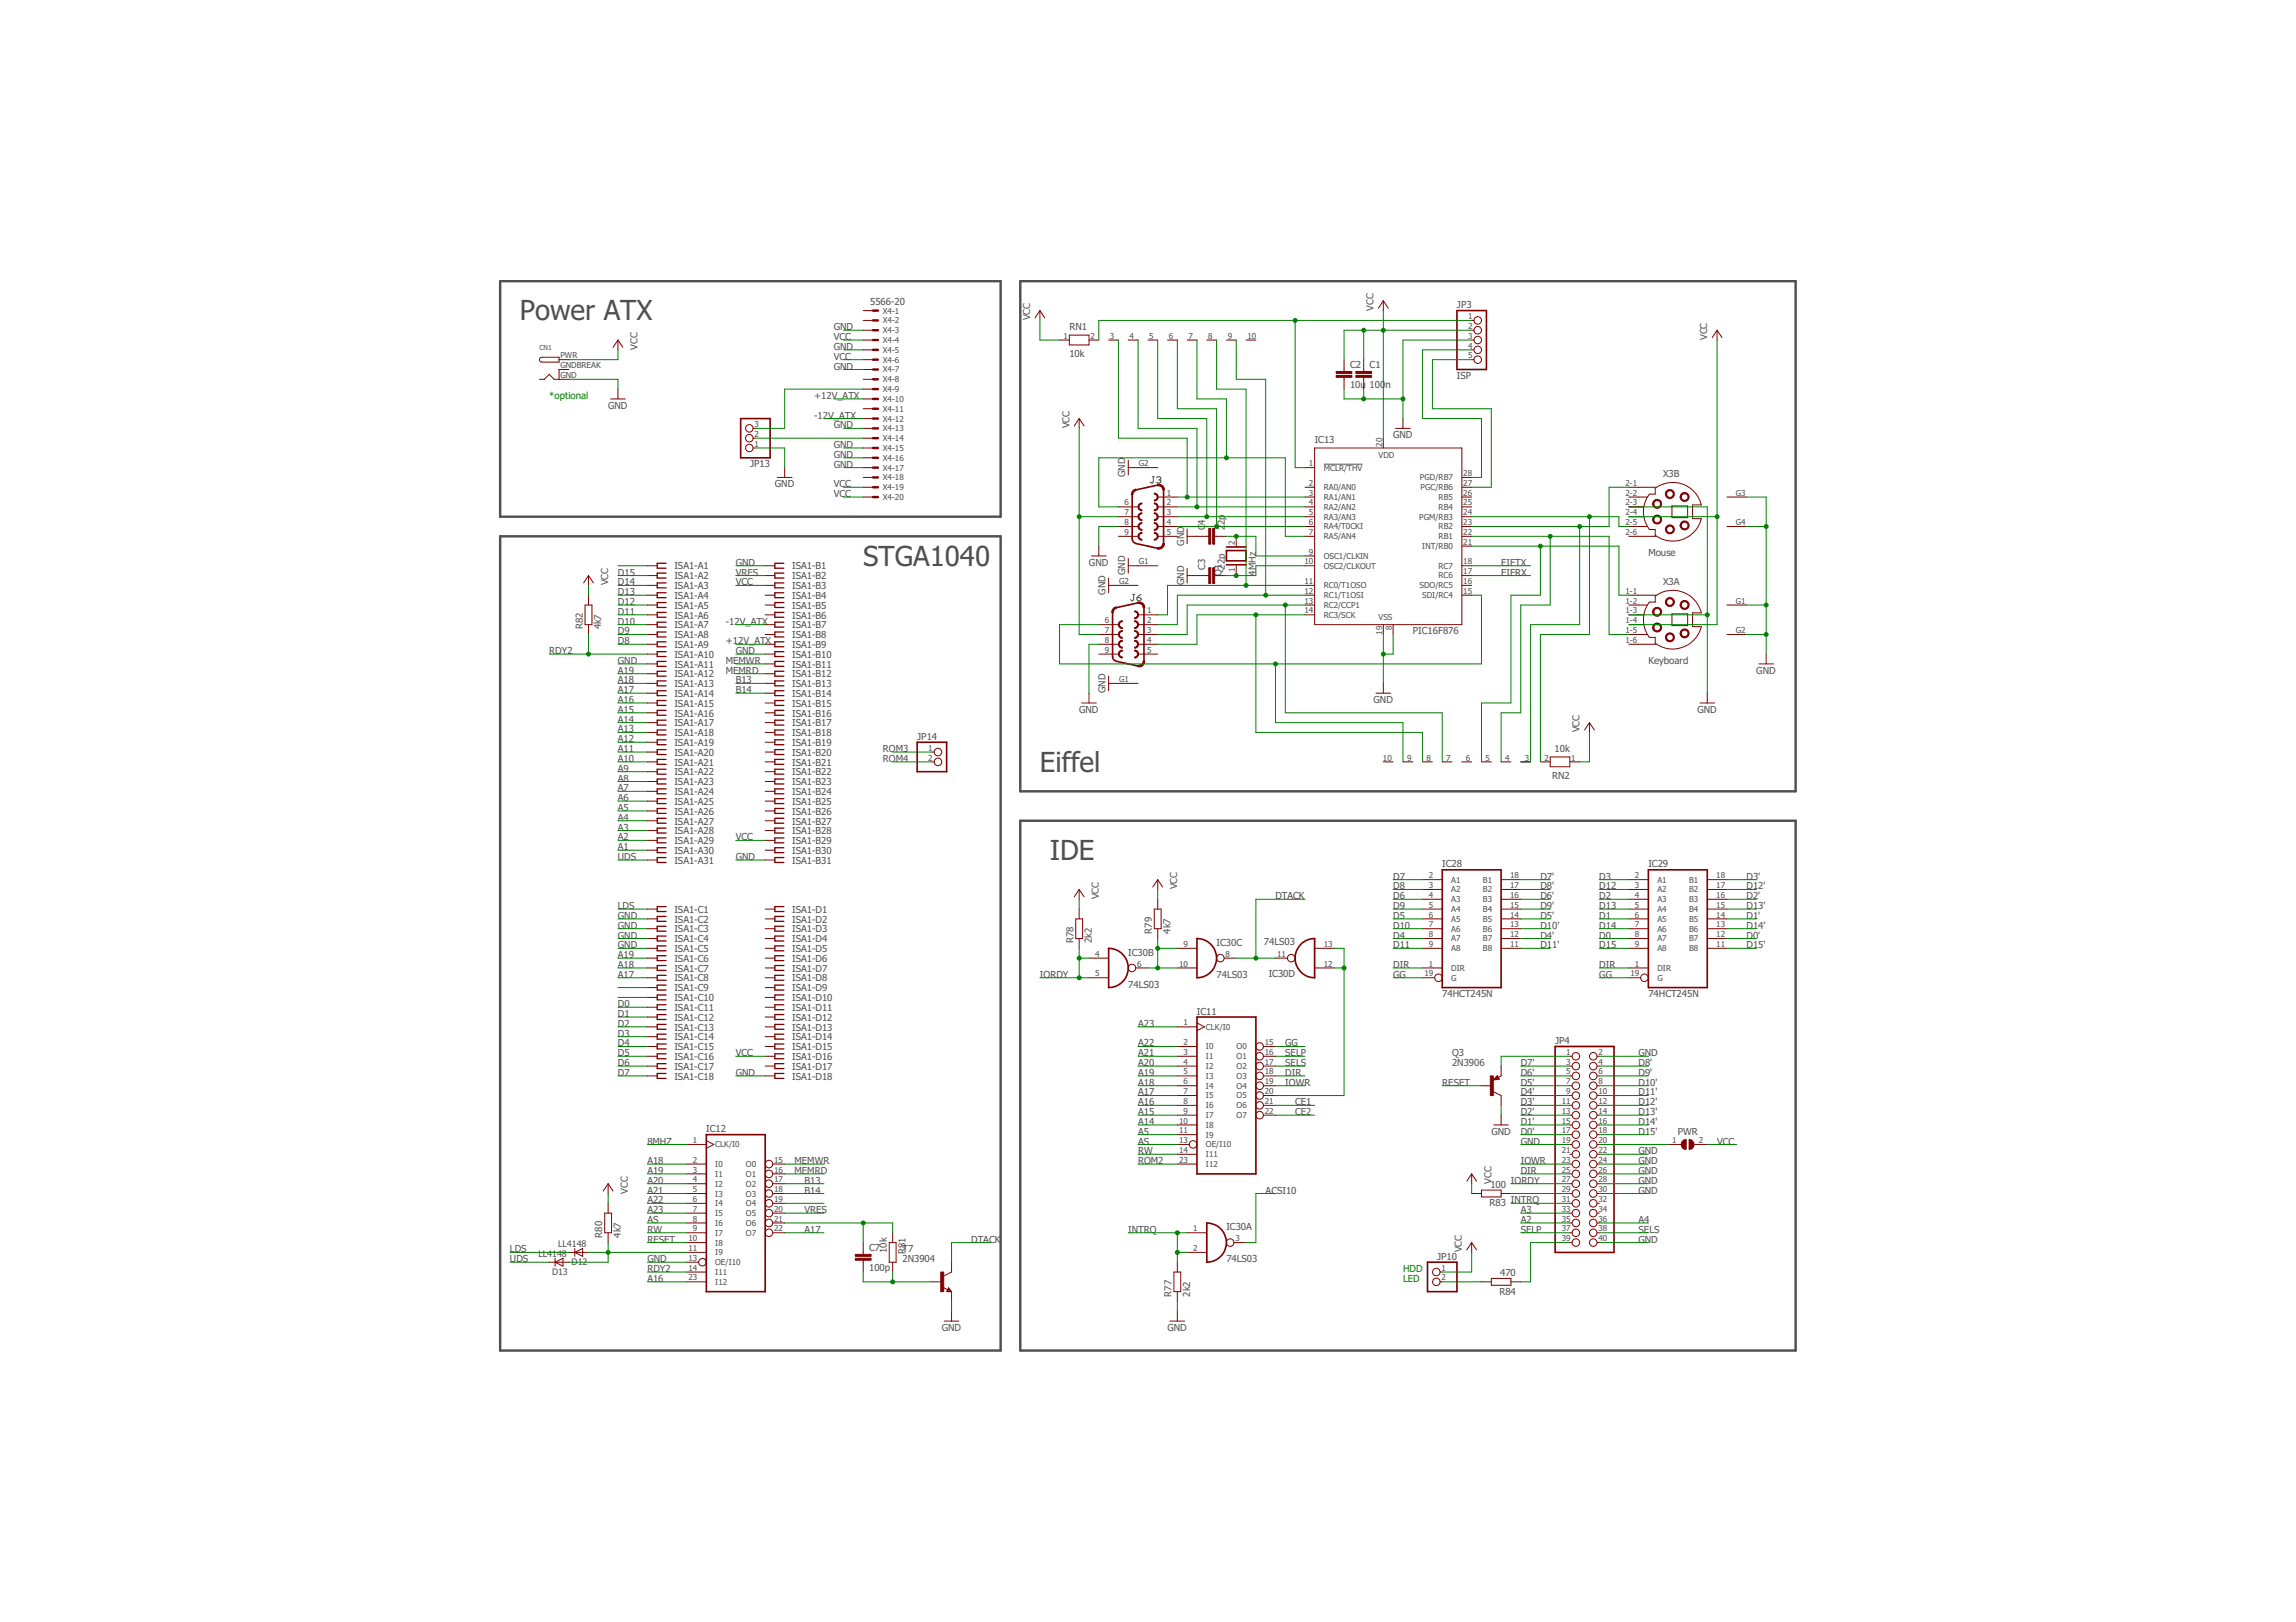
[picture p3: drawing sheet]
<svg xmlns="http://www.w3.org/2000/svg" width="297mm" height="210mm" viewBox="0 0 297 210" stroke-linecap="round" stroke-linejoin="round" font-family="sans-serif">
<defs><g id="words">
<g font-size="3.6" fill="#505050">
<text x="67.2" y="41.5">Power ATX</text>
<text x="111.7" y="73.2">STGA1040</text>
<text x="134.5" y="99.9">Eiffel</text>
<text x="135.8" y="111.3">IDE</text>
</g>
<g font-size="1.2" fill="#505050">
<text x="112.6" y="39.5">5566-20</text>
<text x="133.3" y="41.5" transform="rotate(-90 133.3 41.5)">VCC</text>
<text x="177.7" y="40.2" transform="rotate(-90 177.7 40.2)">VCC</text>
<text x="188.5" y="39.9">JP3</text>
<text x="82.5" y="45.3" transform="rotate(-90 82.5 45.3)">VCC</text>
<text x="107.9" y="42.7">GND</text>
<text x="107.9" y="45.3">GND</text>
<text x="107.9" y="47.8">GND</text>
<text x="107.9" y="44">VCC</text>
<text x="107.9" y="46.6">VCC</text>
<text x="138.3" y="46.2">10k</text>
<text x="138.3" y="42.7">RN1</text>
<text x="174.7" y="47.6">C2</text>
<text x="177.2" y="47.6">C1</text>
<text x="220.9" y="44" transform="rotate(-90 220.9 44)">VCC</text>
<text x="78.7" y="52.9">GND</text>
<text x="105.3" y="51.6">+12V_ATX</text>
<text x="174.7" y="50.2">10u 100</text>
<text x="179.2" y="50.2">n</text>
<text x="188.5" y="49.1">ISP</text>
<text x="105.3" y="54.2">-12V_ATX</text>
<text x="107.9" y="55.4">GND</text>
<text x="107.9" y="58">GND</text>
<text x="107.9" y="59.2">GND</text>
<text x="138.3" y="55.4" transform="rotate(-90 138.3 55.4)">VCC</text>
<text x="170.1" y="57.3">IC13</text>
<text x="180.2" y="56.7">GND</text>
<text x="97" y="60.5">JP13</text>
<text x="100.3" y="63.1">GND</text>
<text x="107.9" y="60.5">GND</text>
<text x="107.9" y="63.1">VCC</text>
<text x="107.9" y="64.3">VCC</text>
<text x="145.6" y="61.7" transform="rotate(-90 145.6 61.7)">GND</text>
<text x="215.2" y="61.8">X3B</text>
<text x="153.2" y="70.6" transform="rotate(-90 153.2 70.6)">GND</text>
<text x="155.9" y="68.6" transform="rotate(-90 155.9 68.6)">C</text>
<text x="155.9" y="67.9" transform="rotate(-90 155.9 67.9)">4</text>
<text x="158.5" y="68.6" transform="rotate(-90 158.5 68.6)">2</text>
<text x="158.5" y="68" transform="rotate(-90 158.5 68)">2p</text>
<text x="213.3" y="71.9">Mouse</text>
<text x="78.7" y="75.7" transform="rotate(-90 78.7 75.7)">VCC</text>
<text x="79.9" y="77">D13</text>
<text x="79.9" y="75.7">D14</text>
<text x="79.9" y="74.5">D15</text>
<text x="87.2" y="75">ISA1-A2</text>
<text x="87.2" y="76.2">ISA1-A3</text>
<text x="87.2" y="77.5">ISA1-A4</text>
<text x="87.2" y="73.7">ISA1-A1</text>
<text x="95.2" y="73.2">GND</text>
<text x="95.2" y="75.7">VCC</text>
<text x="95.2" y="74.5">VRES</text>
<text x="102.5" y="75">ISA1-B2</text>
<text x="102.5" y="76.2">ISA1-B3</text>
<text x="102.5" y="77.5">ISA1-B4</text>
<text x="102.5" y="73.7">ISA1-B1</text>
<text x="140.9" y="73.2">GND</text>
<text x="143" y="77" transform="rotate(-90 143 77)">GND</text>
<text x="145.6" y="74.4" transform="rotate(-90 145.6 74.4)">GND</text>
<text x="153.2" y="75.7" transform="rotate(-90 153.2 75.7)">GND</text>
<text x="155.9" y="73.7" transform="rotate(-90 155.9 73.7)">C3</text>
<text x="158" y="74.5" transform="rotate(-90 158 74.5)">Q1</text>
<text x="158.5" y="73.7" transform="rotate(-90 158.5 73.7)">22p</text>
<text x="162.5" y="74.5" transform="rotate(-90 162.5 74.5)">4MHz</text>
<text x="194.2" y="73.2">EIFTX</text>
<text x="194.2" y="74.5">EIFRX</text>
<text x="215.2" y="75.7">X3A</text>
<text x="75.4" y="81.5" transform="rotate(-90 75.4 81.5)">R82</text>
<text x="77.8" y="81.5" transform="rotate(-90 77.8 81.5)">4k7</text>
<text x="79.9" y="83.4">D8</text>
<text x="79.9" y="82.1">D9</text>
<text x="79.9" y="80.8">D10</text>
<text x="79.9" y="79.6">D11</text>
<text x="79.9" y="78.3">D12</text>
<text x="87.2" y="78.8">ISA1-A5</text>
<text x="87.2" y="80">ISA1-A6</text>
<text x="87.2" y="81.3">ISA1-A7</text>
<text x="87.2" y="82.6">ISA1-A8</text>
<text x="87.2" y="83.8">ISA1-A9</text>
<text x="93.9" y="80.8">-12V_ATX</text>
<text x="93.9" y="83.4">+12V_ATX</text>
<text x="102.5" y="78.8">ISA1-B5</text>
<text x="102.5" y="80">ISA1-B6</text>
<text x="102.5" y="81.3">ISA1-B7</text>
<text x="102.5" y="82.6">ISA1-B8</text>
<text x="102.5" y="83.8">ISA1-B9</text>
<text x="182.8" y="82.1">PIC16F876</text>
<text x="71.1" y="84.6">RDY2</text>
<text x="79.9" y="85.9">GND</text>
<text x="79.9" y="87.2">A19</text>
<text x="79.9" y="88.4">A18</text>
<text x="79.9" y="89.7">A17</text>
<text x="87.2" y="85.1">ISA1-A10</text>
<text x="87.2" y="86.4">ISA1-A11</text>
<text x="87.2" y="87.7">ISA1-A12</text>
<text x="87.2" y="88.9">ISA1-A13</text>
<text x="93.9" y="85.9">MEMWR</text>
<text x="93.9" y="87.2">MEMRD</text>
<text x="95.2" y="84.6">GND</text>
<text x="95.2" y="89.7">B14</text>
<text x="95.2" y="88.4">B13</text>
<text x="102.5" y="85.1">ISA1-B10</text>
<text x="102.5" y="86.4">ISA1-B11</text>
<text x="102.5" y="87.7">ISA1-B12</text>
<text x="102.5" y="88.9">ISA1-B13</text>
<text x="143" y="89.7" transform="rotate(-90 143 89.7)">GND</text>
<text x="213.3" y="85.9">Keyboard</text>
<text x="227.2" y="87.2">GND</text>
<text x="79.9" y="91">A16</text>
<text x="79.9" y="92.3">A15</text>
<text x="79.9" y="93.5">A14</text>
<text x="79.9" y="94.8">A13</text>
<text x="87.2" y="90.2">ISA1-A14</text>
<text x="87.2" y="91.5">ISA1-A15</text>
<text x="87.2" y="92.7">ISA1-A16</text>
<text x="87.2" y="94">ISA1-A17</text>
<text x="87.2" y="95.3">ISA1-A18</text>
<text x="102.5" y="90.2">ISA1-B14</text>
<text x="102.5" y="91.5">ISA1-B15</text>
<text x="102.5" y="92.7">ISA1-B16</text>
<text x="102.5" y="94">ISA1-B17</text>
<text x="102.5" y="95.3">ISA1-B18</text>
<text x="118.7" y="95.7">JP14</text>
<text x="139.6" y="92.3">GND</text>
<text x="177.7" y="91">GND</text>
<text x="204.4" y="94.8" transform="rotate(-90 204.4 94.8)">VCC</text>
<text x="219.6" y="92.3">GND</text>
<text x="79.9" y="96.1">A12</text>
<text x="79.9" y="97.3">A11</text>
<text x="79.9" y="98.6">A10</text>
<text x="79.9" y="99.9">A9</text>
<text x="79.9" y="101.1">A8</text>
<text x="87.2" y="96.5">ISA1-A19</text>
<text x="87.2" y="97.8">ISA1-A20</text>
<text x="87.2" y="99.1">ISA1-A21</text>
<text x="87.2" y="100.4">ISA1-A22</text>
<text x="87.2" y="101.6">ISA1-A23</text>
<text x="102.5" y="96.5">ISA1-B19</text>
<text x="102.5" y="97.8">ISA1-B20</text>
<text x="102.5" y="99.1">ISA1-B21</text>
<text x="102.5" y="100.4">ISA1-B22</text>
<text x="102.5" y="101.6">ISA1-B23</text>
<text x="114.2" y="97.3">ROM3</text>
<text x="114.2" y="98.6">ROM4</text>
<text x="200.8" y="100.8">RN2</text>
<text x="201.1" y="97.3">10k</text>
<text x="79.9" y="107.5">A3</text>
<text x="79.9" y="106.2">A4</text>
<text x="79.9" y="104.9">A5</text>
<text x="79.9" y="102.4">A7</text>
<text x="79.9" y="103.7">A6</text>
<text x="87.2" y="102.9">ISA1-A24</text>
<text x="87.2" y="104.2">ISA1-A25</text>
<text x="87.2" y="105.4">ISA1-A26</text>
<text x="87.2" y="106.7">ISA1-A27</text>
<text x="87.2" y="108">ISA1-A28</text>
<text x="102.5" y="102.9">ISA1-B24</text>
<text x="102.5" y="104.2">ISA1-B25</text>
<text x="102.5" y="105.4">ISA1-B26</text>
<text x="102.5" y="106.7">ISA1-B27</text>
<text x="102.5" y="108">ISA1-B28</text>
<text x="79.9" y="108.8">A2</text>
<text x="79.9" y="111.3">UDS</text>
<text x="79.9" y="110">A1</text>
<text x="87.2" y="109.2">ISA1-A29</text>
<text x="87.2" y="110.5">ISA1-A30</text>
<text x="87.2" y="111.8">ISA1-A31</text>
<text x="95.2" y="111.3">GND</text>
<text x="95.2" y="108.8">VCC</text>
<text x="102.5" y="109.2">ISA1-B29</text>
<text x="102.5" y="110.5">ISA1-B30</text>
<text x="102.5" y="111.8">ISA1-B31</text>
<text x="180.2" y="113.8">D7</text>
<text x="186.6" y="112.2">IC28</text>
<text x="199.3" y="113.8">D7'</text>
<text x="206.9" y="113.8">D3</text>
<text x="213.3" y="112.2">IC29</text>
<text x="225.9" y="113.8">D3'</text>
<text x="79.9" y="118.9">GND</text>
<text x="79.9" y="117.6">LDS</text>
<text x="87.2" y="119.4">ISA1-C2</text>
<text x="87.2" y="118.1">ISA1-C1</text>
<text x="102.5" y="119.4">ISA1-D2</text>
<text x="102.5" y="118.1">ISA1-D1</text>
<text x="142.2" y="116.4" transform="rotate(-90 142.2 116.4)">VCC</text>
<text x="152.3" y="115.1" transform="rotate(-90 152.3 115.1)">VCC</text>
<text x="165" y="116.4">DTACK</text>
<text x="180.2" y="118.9">D5</text>
<text x="180.2" y="116.4">D6</text>
<text x="180.2" y="115.1">D8</text>
<text x="180.2" y="117.6">D9</text>
<text x="199.3" y="115.1">D8'</text>
<text x="199.3" y="117.6">D9'</text>
<text x="199.3" y="116.4">D6'</text>
<text x="199.3" y="118.9">D5'</text>
<text x="206.9" y="118.9">D1</text>
<text x="206.9" y="116.4">D2</text>
<text x="206.9" y="115.1">D12</text>
<text x="206.9" y="117.6">D13</text>
<text x="225.9" y="116.4">D2'</text>
<text x="225.9" y="118.9">D1'</text>
<text x="225.9" y="115.1">D12'</text>
<text x="225.9" y="117.6">D13'</text>
<text x="79.9" y="120.2">GND</text>
<text x="79.9" y="121.5">GND</text>
<text x="79.9" y="122.7">GND</text>
<text x="79.9" y="124">A19</text>
<text x="79.9" y="125.3">A18</text>
<text x="87.2" y="120.7">ISA1-C3</text>
<text x="87.2" y="121.9">ISA1-C4</text>
<text x="87.2" y="123.2">ISA1-C5</text>
<text x="87.2" y="124.5">ISA1-C6</text>
<text x="87.2" y="125.7">ISA1-C7</text>
<text x="102.5" y="120.7">ISA1-D3</text>
<text x="102.5" y="121.9">ISA1-D4</text>
<text x="102.5" y="123.2">ISA1-D5</text>
<text x="102.5" y="124.5">ISA1-D6</text>
<text x="102.5" y="125.7">ISA1-D7</text>
<text x="138.9" y="122.1" transform="rotate(-90 138.9 122.1)">R78</text>
<text x="141.3" y="122.1" transform="rotate(-90 141.3 122.1)">2k2</text>
<text x="146" y="123.7">IC30B</text>
<text x="149" y="120.8" transform="rotate(-90 149 120.8)">R79</text>
<text x="151.4" y="120.8" transform="rotate(-90 151.4 120.8)">4k7</text>
<text x="157.4" y="122.4">IC30C</text>
<text x="163.5" y="122.3">74LS03</text>
<text x="180.2" y="121.5">D4</text>
<text x="180.2" y="120.2">D10</text>
<text x="180.2" y="122.7">D11</text>
<text x="180.2" y="125.3">DIR</text>
<text x="199.3" y="120.2">D10'</text>
<text x="199.3" y="122.7">D11'</text>
<text x="199.3" y="121.5">D4'</text>
<text x="206.9" y="121.5">D0</text>
<text x="206.9" y="120.2">D14</text>
<text x="206.9" y="122.7">D15</text>
<text x="206.9" y="125.3">DIR</text>
<text x="225.9" y="122.7">D15'</text>
<text x="225.9" y="121.5">D0'</text>
<text x="225.9" y="120.2">D14'</text>
<text x="79.9" y="130.3">D0</text>
<text x="79.9" y="131.6">D1</text>
<text x="79.9" y="126.5">A17</text>
<text x="87.2" y="127">ISA1-C8</text>
<text x="87.2" y="128.3">ISA1-C9</text>
<text x="87.2" y="129.6">ISA1-C10</text>
<text x="87.2" y="130.8">ISA1-C11</text>
<text x="102.5" y="127">ISA1-D8</text>
<text x="102.5" y="128.3">ISA1-D9</text>
<text x="102.5" y="129.6">ISA1-D10</text>
<text x="102.5" y="130.8">ISA1-D11</text>
<text x="134.5" y="126.5">IORDY</text>
<text x="146" y="127.8">74LS03</text>
<text x="154.8" y="131.3">IC11</text>
<text x="157.4" y="126.5">74LS03</text>
<text x="164.1" y="126.5">IC30D</text>
<text x="180.2" y="126.5">GG</text>
<text x="186.6" y="129.1">74HCT245N</text>
<text x="206.9" y="126.5">GG</text>
<text x="213.3" y="129.1">74HCT245N</text>
<text x="79.9" y="132.9">D2</text>
<text x="79.9" y="134.1">D3</text>
<text x="79.9" y="135.4">D4</text>
<text x="79.9" y="136.7">D5</text>
<text x="79.9" y="138">D6</text>
<text x="87.2" y="132.1">ISA1-C12</text>
<text x="87.2" y="133.4">ISA1-C13</text>
<text x="87.2" y="134.6">ISA1-C14</text>
<text x="87.2" y="135.9">ISA1-C15</text>
<text x="87.2" y="137.2">ISA1-C16</text>
<text x="95.2" y="136.7">VCC</text>
<text x="102.5" y="132.1">ISA1-D12</text>
<text x="102.5" y="133.4">ISA1-D13</text>
<text x="102.5" y="134.6">ISA1-D14</text>
<text x="102.5" y="135.9">ISA1-D15</text>
<text x="102.5" y="137.2">ISA1-D16</text>
<text x="147.2" y="132.9">A23</text>
<text x="147.2" y="135.4">A22</text>
<text x="147.2" y="136.7">A21</text>
<text x="147.2" y="138">A20</text>
<text x="166.3" y="135.4">GG</text>
<text x="166.3" y="136.7">SELP</text>
<text x="166.3" y="138">SELS</text>
<text x="187.9" y="138">2N3906</text>
<text x="187.9" y="136.7">Q3</text>
<text x="196.7" y="138">D7'</text>
<text x="201.2" y="135.1">JP4</text>
<text x="212" y="136.7">GND</text>
<text x="212" y="138">D8'</text>
<text x="79.9" y="139.2">D7</text>
<text x="87.2" y="138.4">ISA1-C17</text>
<text x="87.2" y="139.7">ISA1-C18</text>
<text x="95.2" y="139.2">GND</text>
<text x="102.5" y="138.4">ISA1-D17</text>
<text x="102.5" y="139.7">ISA1-D18</text>
<text x="147.2" y="139.2">A19</text>
<text x="147.2" y="140.5">A18</text>
<text x="147.2" y="141.8">A17</text>
<text x="147.2" y="143">A16</text>
<text x="166.3" y="139.2">DIR</text>
<text x="166.3" y="140.5">IOWR</text>
<text x="167.5" y="143">CE1</text>
<text x="186.6" y="140.5">RESET</text>
<text x="196.7" y="143">D3'</text>
<text x="196.7" y="139.2">D6'</text>
<text x="196.7" y="140.5">D5'</text>
<text x="196.7" y="141.8">D4'</text>
<text x="212" y="139.2">D9'</text>
<text x="212" y="140.5">D10'</text>
<text x="212" y="141.8">D11'</text>
<text x="212" y="143">D12'</text>
<text x="83.8" y="148.1">8MHZ</text>
<text x="91.4" y="146.5">IC12</text>
<text x="147.2" y="144.3">A15</text>
<text x="147.2" y="145.6">A14</text>
<text x="147.2" y="146.8">A5</text>
<text x="147.2" y="148.1">AS</text>
<text x="147.2" y="149.4">RW</text>
<text x="167.5" y="144.3">CE2</text>
<text x="192.9" y="146.8">GND</text>
<text x="196.7" y="148.1">GND</text>
<text x="196.7" y="144.3">D2'</text>
<text x="196.7" y="145.6">D1'</text>
<text x="196.7" y="146.8">D0'</text>
<text x="212" y="149.4">GND</text>
<text x="212" y="146.8">D15'</text>
<text x="212" y="144.3">D13'</text>
<text x="212" y="145.6">D14'</text>
<text x="217.1" y="146.8">PWR</text>
<text x="222.1" y="148.1">VCC</text>
<text x="81.2" y="154.5" transform="rotate(-90 81.2 154.5)">VCC</text>
<text x="83.8" y="155.7">A22</text>
<text x="83.8" y="154.5">A21</text>
<text x="83.8" y="153.2">A20</text>
<text x="83.8" y="151.9">A19</text>
<text x="83.8" y="150.7">A18</text>
<text x="102.8" y="150.7">MEMWR</text>
<text x="102.8" y="151.9">MEMRD</text>
<text x="104.1" y="154.5">B14</text>
<text x="104.1" y="153.2">B13</text>
<text x="147.2" y="150.7">ROM2</text>
<text x="163.7" y="154.5">ACSI10</text>
<text x="192.8" y="153.7">100</text>
<text x="192.9" y="153.2" transform="rotate(-90 192.9 153.2)">VCC</text>
<text x="195.5" y="155.7">INTRQ</text>
<text x="195.5" y="153.2">IORDY</text>
<text x="196.7" y="151.9">DIR</text>
<text x="196.7" y="150.7">IOWR</text>
<text x="212" y="150.7">GND</text>
<text x="212" y="151.9">GND</text>
<text x="212" y="153.2">GND</text>
<text x="212" y="154.5">GND</text>
<text x="72.2" y="161.4">LL4148</text>
<text x="77.9" y="160.2" transform="rotate(-90 77.9 160.2)">R80</text>
<text x="80.3" y="160.2" transform="rotate(-90 80.3 160.2)">4k7</text>
<text x="83.8" y="157">A23</text>
<text x="83.8" y="158.3">AS</text>
<text x="83.8" y="159.5">RW</text>
<text x="83.8" y="160.8">RESET</text>
<text x="104.1" y="159.5">A17</text>
<text x="104.1" y="157">VRES</text>
<text x="112.4" y="161.9">C7</text>
<text x="125.6" y="160.8">DTACK</text>
<text x="146" y="159.5">INTRQ</text>
<text x="158.7" y="159.2">IC30A</text>
<text x="192.7" y="156.1">R83</text>
<text x="196.7" y="158.3">A2</text>
<text x="196.7" y="157">A3</text>
<text x="196.7" y="159.5">SELP</text>
<text x="212" y="160.8">GND</text>
<text x="212" y="158.3">A4</text>
<text x="212" y="159.5">SELS</text>
<text x="66" y="162.1">LDS</text>
<text x="66" y="163.3">UDS</text>
<text x="69.7" y="162.7">LL4148</text>
<text x="71.4" y="164.9">D13</text>
<text x="74" y="163.7">D12</text>
<text x="83.8" y="163.3">GND</text>
<text x="83.8" y="165.9">A16</text>
<text x="83.8" y="164.6">RDY2</text>
<text x="112.4" y="164.4">100p</text>
<text x="114.7" y="162.1" transform="rotate(-90 114.7 162.1)">10k</text>
<text x="116.8" y="163.3">2N3904</text>
<text x="116.8" y="162.1">T7</text>
<text x="117.1" y="162.3" transform="rotate(-90 117.1 162.3)">R81</text>
<text x="151.6" y="167.8" transform="rotate(-90 151.6 167.8)">R77</text>
<text x="154" y="167.8" transform="rotate(-90 154 167.8)">2k2</text>
<text x="158.7" y="163.3">74LS03</text>
<text x="185.9" y="163">JP10</text>
<text x="189.1" y="162.1" transform="rotate(-90 189.1 162.1)">VCC</text>
<text x="194" y="167.5">R84</text>
<text x="194.1" y="165.1">470</text>
<text x="121.8" y="172.2">GND</text>
<text x="151" y="172.2">GND</text>
</g>
<g font-size="1.2" fill="#008000">
<text x="71.1" y="51.6">*optional</text>
<text x="181.5" y="164.6">HDD</text>
<text x="181.5" y="165.9">LED</text>
</g>
<g font-size="1.1" fill="#505050">
<text x="114.2" y="40.6">X4-1</text>
<text x="114.2" y="41.9">X4-2</text>
<text x="189.9" y="41.3">1</text>
<text x="72.5" y="46.4">PWR</text>
<text x="72.5" y="47.6">GNDBREAK</text>
<text x="114.2" y="43.1">X4-3</text>
<text x="114.2" y="44.4">X4-4</text>
<text x="114.2" y="45.7">X4-5</text>
<text x="114.2" y="46.9">X4-6</text>
<text x="137.6" y="43.8">1</text>
<text x="141.1" y="43.8">2</text>
<text x="143.6" y="43.8">3</text>
<text x="146.1" y="43.8">4</text>
<text x="148.7" y="43.8">5</text>
<text x="151.2" y="43.8">6</text>
<text x="153.8" y="43.8">7</text>
<text x="156.3" y="43.8">8</text>
<text x="158.8" y="43.8">9</text>
<text x="161.4" y="43.8">10</text>
<text x="189.9" y="42.6">2</text>
<text x="189.9" y="43.8">3</text>
<text x="189.9" y="45.1">4</text>
<text x="189.9" y="46.4">5</text>
<text x="72.5" y="48.9">GND</text>
<text x="114.2" y="48.2">X4-7</text>
<text x="114.2" y="49.5">X4-8</text>
<text x="114.2" y="50.7">X4-9</text>
<text x="114.2" y="52">X4-10</text>
<text x="114.2" y="53.3">X4-11</text>
<text x="97.6" y="57.8">1</text>
<text x="97.6" y="56.5">2</text>
<text x="97.6" y="55.3">3</text>
<text x="114.2" y="54.5">X4-12</text>
<text x="114.2" y="55.8">X4-13</text>
<text x="114.2" y="57.1">X4-14</text>
<text x="114.2" y="58.4">X4-15</text>
<text x="114.2" y="59.6">X4-16</text>
<text x="178.3" y="59.2">VDD</text>
<text x="178.8" y="57.8" transform="rotate(-90 178.8 57.8)">20</text>
<text x="114.2" y="60.9">X4-17</text>
<text x="114.2" y="62.2">X4-18</text>
<text x="114.2" y="63.4">X4-19</text>
<text x="114.2" y="64.7">X4-20</text>
<text x="145.5" y="65.4">6</text>
<text x="147.3" y="60.3">G2</text>
<text x="150.9" y="64.1">1</text>
<text x="150.9" y="65.4">2</text>
<text x="169.3" y="60.3">1</text>
<text x="169.3" y="62.9">2</text>
<text x="169.3" y="64.1">3</text>
<text x="169.3" y="65.4">4</text>
<text x="171.3" y="60.9">MCLR/THV</text>
<text x="171.3" y="63.4">RA0/AN0</text>
<text x="171.3" y="64.7">RA1/AN1</text>
<text x="171.3" y="66">RA2/AN2</text>
<text x="183.7" y="62.2">PGD/RB7</text>
<text x="183.8" y="63.4">PGC/RB6</text>
<text x="186.1" y="66">RB4</text>
<text x="186.1" y="64.7">RB5</text>
<text x="189.3" y="65.4">25</text>
<text x="189.3" y="64.1">26</text>
<text x="189.3" y="62.9">27</text>
<text x="189.3" y="61.6">28</text>
<text x="210.3" y="62.9">2-1</text>
<text x="210.3" y="64.1">2-2</text>
<text x="210.3" y="65.4">2-3</text>
<text x="224.6" y="64.1">G3</text>
<text x="145.5" y="66.7">7</text>
<text x="145.5" y="68">8</text>
<text x="145.5" y="69.2">9</text>
<text x="150.9" y="66.7">3</text>
<text x="150.9" y="68">4</text>
<text x="150.9" y="69.2">5</text>
<text x="159.7" y="70.5" transform="rotate(-90 159.7 70.5)">2</text>
<text x="169.3" y="66.7">5</text>
<text x="169.3" y="68">6</text>
<text x="169.3" y="69.2">7</text>
<text x="169.3" y="71.8">9</text>
<text x="171.3" y="67.2">RA3/AN3</text>
<text x="171.3" y="68.5">RA4/T0CKI</text>
<text x="171.3" y="69.8">RA5/AN4</text>
<text x="183.6" y="67.2">PGM/RB3</text>
<text x="184" y="71.1">INT/RB0</text>
<text x="186.1" y="69.8">RB1</text>
<text x="186.1" y="68.5">RB2</text>
<text x="189.3" y="70.5">21</text>
<text x="189.3" y="69.2">22</text>
<text x="189.3" y="68">23</text>
<text x="189.3" y="66.7">24</text>
<text x="210.3" y="66.7">2-4</text>
<text x="210.3" y="68">2-5</text>
<text x="210.3" y="69.2">2-6</text>
<text x="224.6" y="68">G4</text>
<text x="144.8" y="75.6">G2</text>
<text x="147.3" y="73">G1</text>
<text x="159.7" y="74" transform="rotate(-90 159.7 74)">1</text>
<text x="168.8" y="73">10</text>
<text x="168.8" y="75.6">11</text>
<text x="168.8" y="76.8">12</text>
<text x="171.3" y="72.3">OSC1/CLKIN</text>
<text x="171.3" y="73.6">OSC2/CLKOUT</text>
<text x="171.3" y="76.1">RC0/T1OSO</text>
<text x="171.3" y="77.4">RC1/T1OSI</text>
<text x="183.6" y="76.1">SDO/RC5</text>
<text x="184" y="77.4">SDI/RC4</text>
<text x="186.1" y="74.9">RC6</text>
<text x="186.1" y="73.6">RC7</text>
<text x="189.3" y="76.8">15</text>
<text x="189.3" y="75.6">16</text>
<text x="189.3" y="74.3">17</text>
<text x="189.3" y="73">18</text>
<text x="210.3" y="76.8">1-1</text>
<text x="143" y="80.6">6</text>
<text x="143" y="81.9">7</text>
<text x="143" y="83.2">8</text>
<text x="148.4" y="79.4">1</text>
<text x="148.4" y="80.6">2</text>
<text x="148.4" y="81.9">3</text>
<text x="148.4" y="83.2">4</text>
<text x="168.8" y="78.1">13</text>
<text x="168.8" y="79.4">14</text>
<text x="171.3" y="78.7">RC2/CCP1</text>
<text x="171.3" y="79.9">RC3/SCK</text>
<text x="178.3" y="80.2">VSS</text>
<text x="178.8" y="82.1" transform="rotate(-90 178.8 82.1)">19</text>
<text x="180.1" y="81.6" transform="rotate(-90 180.1 81.6)">8</text>
<text x="210.3" y="78.1">1-2</text>
<text x="210.3" y="79.4">1-3</text>
<text x="210.3" y="80.6">1-4</text>
<text x="210.3" y="81.9">1-5</text>
<text x="210.3" y="83.2">1-6</text>
<text x="224.6" y="78.1">G1</text>
<text x="224.6" y="81.9">G2</text>
<text x="143" y="84.5">9</text>
<text x="144.8" y="88.3">G1</text>
<text x="148.4" y="84.5">5</text>
<text x="120.1" y="97.2">1</text>
<text x="120.1" y="98.4">2</text>
<text x="178.9" y="98.4">10</text>
<text x="182" y="98.4">9</text>
<text x="184.6" y="98.4">8</text>
<text x="187.1" y="98.4">7</text>
<text x="189.6" y="98.4">6</text>
<text x="192.2" y="98.4">5</text>
<text x="194.7" y="98.4">4</text>
<text x="197.3" y="98.4">3</text>
<text x="199.8" y="98.4">2</text>
<text x="203.3" y="98.4">1</text>
<text x="184.9" y="113.7">2</text>
<text x="195.4" y="113.7">18</text>
<text x="211.5" y="113.7">2</text>
<text x="222" y="113.7">18</text>
<text x="184.9" y="114.9">3</text>
<text x="184.9" y="116.2">4</text>
<text x="184.9" y="117.5">5</text>
<text x="184.9" y="118.7">6</text>
<text x="187.8" y="114.2">A1</text>
<text x="187.8" y="115.5">A2</text>
<text x="187.8" y="116.8">A3</text>
<text x="187.8" y="118">A4</text>
<text x="187.8" y="119.3">A5</text>
<text x="191.9" y="119.3">B5</text>
<text x="191.9" y="118">B4</text>
<text x="191.9" y="116.8">B3</text>
<text x="191.9" y="115.5">B2</text>
<text x="191.9" y="114.2">B1</text>
<text x="195.4" y="118.7">14</text>
<text x="195.4" y="117.5">15</text>
<text x="195.4" y="116.2">16</text>
<text x="195.4" y="114.9">17</text>
<text x="211.5" y="114.9">3</text>
<text x="211.5" y="116.2">4</text>
<text x="211.5" y="117.5">5</text>
<text x="211.5" y="118.7">6</text>
<text x="214.4" y="114.2">A1</text>
<text x="214.4" y="115.5">A2</text>
<text x="214.4" y="116.8">A3</text>
<text x="214.4" y="118">A4</text>
<text x="214.4" y="119.3">A5</text>
<text x="218.5" y="119.3">B5</text>
<text x="218.5" y="118">B4</text>
<text x="218.5" y="116.8">B3</text>
<text x="218.5" y="115.5">B2</text>
<text x="218.5" y="114.2">B1</text>
<text x="222" y="118.7">14</text>
<text x="222" y="117.5">15</text>
<text x="222" y="116.2">16</text>
<text x="222" y="114.9">17</text>
<text x="141.7" y="123.8">4</text>
<text x="147.1" y="125.1">6</text>
<text x="152.5" y="125.1">10</text>
<text x="153.1" y="122.5">9</text>
<text x="158.6" y="123.8">8</text>
<text x="165.2" y="123.8">11</text>
<text x="171.3" y="125.1">12</text>
<text x="171.3" y="122.5">13</text>
<text x="184.9" y="125.1">1</text>
<text x="184.9" y="120">7</text>
<text x="184.9" y="121.3">8</text>
<text x="184.9" y="122.5">9</text>
<text x="187.8" y="125.6">DIR</text>
<text x="187.8" y="120.6">A6</text>
<text x="187.8" y="121.8">A7</text>
<text x="187.8" y="123.1">A8</text>
<text x="191.9" y="123.1">B8</text>
<text x="191.9" y="121.8">B7</text>
<text x="191.9" y="120.6">B6</text>
<text x="195.4" y="122.5">11</text>
<text x="195.4" y="121.3">12</text>
<text x="195.4" y="120">13</text>
<text x="211.5" y="125.1">1</text>
<text x="211.5" y="120">7</text>
<text x="211.5" y="121.3">8</text>
<text x="211.5" y="122.5">9</text>
<text x="214.4" y="125.6">DIR</text>
<text x="214.4" y="120.6">A6</text>
<text x="214.4" y="121.8">A7</text>
<text x="214.4" y="123.1">A8</text>
<text x="218.5" y="123.1">B8</text>
<text x="218.5" y="121.8">B7</text>
<text x="218.5" y="120.6">B6</text>
<text x="222" y="122.5">11</text>
<text x="222" y="121.3">12</text>
<text x="222" y="120">13</text>
<text x="141.7" y="126.4">5</text>
<text x="184.3" y="126.4">19</text>
<text x="187.8" y="126.9">G</text>
<text x="210.9" y="126.4">19</text>
<text x="214.4" y="126.9">G</text>
<text x="153.1" y="135.2">2</text>
<text x="153.1" y="136.5">3</text>
<text x="153.1" y="137.8">4</text>
<text x="153.1" y="132.7">1</text>
<text x="156" y="135.8">I0</text>
<text x="156" y="137.1">I1</text>
<text x="156" y="133.3">CLK/I0</text>
<text x="160" y="137.1">O1</text>
<text x="160" y="135.8">O0</text>
<text x="163.6" y="136.5">16</text>
<text x="163.6" y="137.8">17</text>
<text x="163.6" y="135.2">15</text>
<text x="202.6" y="136.5">1</text>
<text x="202.6" y="137.8">3</text>
<text x="206.8" y="136.5">2</text>
<text x="206.8" y="137.8">4</text>
<text x="153.1" y="139">5</text>
<text x="153.1" y="140.3">6</text>
<text x="153.1" y="141.6">7</text>
<text x="153.1" y="142.9">8</text>
<text x="156" y="138.3">I2</text>
<text x="156" y="139.6">I3</text>
<text x="156" y="140.9">I4</text>
<text x="156" y="142.1">I5</text>
<text x="156" y="143.4">I6</text>
<text x="160" y="138.3">O2</text>
<text x="160" y="139.6">O3</text>
<text x="160" y="140.9">O4</text>
<text x="160" y="142.1">O5</text>
<text x="160" y="143.4">O6</text>
<text x="163.6" y="139">18</text>
<text x="163.6" y="140.3">19</text>
<text x="163.6" y="141.6">20</text>
<text x="163.6" y="142.9">21</text>
<text x="202.1" y="142.9">11</text>
<text x="202.6" y="139">5</text>
<text x="202.6" y="140.3">7</text>
<text x="202.6" y="141.6">9</text>
<text x="206.8" y="139">6</text>
<text x="206.8" y="140.3">8</text>
<text x="206.8" y="141.6">10</text>
<text x="206.8" y="142.9">12</text>
<text x="89.6" y="147.9">1</text>
<text x="92.5" y="148.5">CLK/I0</text>
<text x="152.5" y="145.4">10</text>
<text x="152.5" y="146.7">11</text>
<text x="152.5" y="149.2">14</text>
<text x="152.5" y="147.9">13</text>
<text x="153.1" y="144.1">9</text>
<text x="156" y="144.7">I7</text>
<text x="156" y="146">I8</text>
<text x="156" y="147.2">I9</text>
<text x="156" y="149.8">I11</text>
<text x="156" y="148.5">OE/I10</text>
<text x="160" y="144.7">O7</text>
<text x="163.6" y="144.1">22</text>
<text x="202.1" y="144.1">13</text>
<text x="202.1" y="145.4">15</text>
<text x="202.1" y="146.7">17</text>
<text x="202.1" y="147.9">19</text>
<text x="202.1" y="149.2">21</text>
<text x="206.8" y="144.1">14</text>
<text x="206.8" y="145.4">16</text>
<text x="206.8" y="146.7">18</text>
<text x="206.8" y="147.9">20</text>
<text x="206.8" y="149.2">22</text>
<text x="216.3" y="147.9">1</text>
<text x="219.8" y="147.9">2</text>
<text x="89.6" y="150.5">2</text>
<text x="89.6" y="151.7">3</text>
<text x="89.6" y="153">4</text>
<text x="89.6" y="154.3">5</text>
<text x="89.6" y="155.6">6</text>
<text x="92.5" y="151">I0</text>
<text x="92.5" y="152.3">I1</text>
<text x="92.5" y="153.6">I2</text>
<text x="92.5" y="154.8">I3</text>
<text x="96.5" y="152.3">O1</text>
<text x="96.5" y="153.6">O2</text>
<text x="96.5" y="154.8">O3</text>
<text x="96.5" y="151">O0</text>
<text x="100.2" y="151.7">16</text>
<text x="100.2" y="153">17</text>
<text x="100.2" y="154.3">18</text>
<text x="100.2" y="155.6">19</text>
<text x="100.2" y="150.5">15</text>
<text x="152.5" y="150.5">23</text>
<text x="156" y="151">I12</text>
<text x="202.1" y="150.5">23</text>
<text x="202.1" y="151.7">25</text>
<text x="202.1" y="153">27</text>
<text x="202.1" y="154.3">29</text>
<text x="202.1" y="155.6">31</text>
<text x="206.8" y="150.5">24</text>
<text x="206.8" y="151.7">26</text>
<text x="206.8" y="153">28</text>
<text x="206.8" y="154.3">30</text>
<text x="206.8" y="155.6">32</text>
<text x="89.1" y="160.6">10</text>
<text x="89.1" y="161.9">11</text>
<text x="89.6" y="156.8">7</text>
<text x="89.6" y="158.1">8</text>
<text x="89.6" y="159.4">9</text>
<text x="92.5" y="156.1">I4</text>
<text x="92.5" y="157.4">I5</text>
<text x="92.5" y="158.7">I6</text>
<text x="92.5" y="159.9">I7</text>
<text x="92.5" y="161.2">I8</text>
<text x="96.5" y="156.1">O4</text>
<text x="96.5" y="157.4">O5</text>
<text x="96.5" y="158.7">O6</text>
<text x="96.5" y="159.9">O7</text>
<text x="100.2" y="156.8">20</text>
<text x="100.2" y="158.1">21</text>
<text x="100.2" y="159.4">22</text>
<text x="154.4" y="159.4">1</text>
<text x="154.4" y="161.9">2</text>
<text x="159.8" y="160.6">3</text>
<text x="202.1" y="156.8">33</text>
<text x="202.1" y="158.1">35</text>
<text x="202.1" y="159.4">37</text>
<text x="202.1" y="160.6">39</text>
<text x="206.8" y="156.8">34</text>
<text x="206.8" y="158.1">36</text>
<text x="206.8" y="159.4">38</text>
<text x="206.8" y="160.6">40</text>
<text x="89.1" y="164.4">14</text>
<text x="89.1" y="163.2">13</text>
<text x="89.1" y="165.7">23</text>
<text x="92.5" y="162.5">I9</text>
<text x="92.5" y="165">I11</text>
<text x="92.5" y="163.7">OE/I10</text>
<text x="92.5" y="166.3">I12</text>
<text x="186.5" y="164.4">1</text>
<text x="186.5" y="165.7">2</text>
</g>
<text font-size=".9" fill="#505050" x="69.8" y="45.3">CN1</text>
</g></defs>
<path d="M64.7 36.4h64.8v30.5h-64.8zM132 36.4h100.3v66h-100.3zM64.7 69.4h64.8v105.4h-64.8zM132 106.2h100.3v68.6h-100.3z" fill="none" stroke="#505050" stroke-width=".32"/>
<path d="M146.5 76.9h.3M146.7 76.9v.7l-.2 .1-.2-.1M147.1 77.3h.4l.1 .3-.1 .1h-.3l-.1-.1zM147.6 76.9l-.5 .4M149.1 61.7h.3M149.2 61.7v.7l-.1 .1-.3-.1M149.6 61.8l.2-.1h.2l.2 .1v.2l-.2 .1M149.9 62.1h.1M150 62.1l.2 .1v.2l-.2 .1h-.2l-.2-.1M171.3 60.1h5" fill="none" stroke="#505050" stroke-width=".13"/>
<g fill="none" stroke="#800000" stroke-width=".17">
<path d="M86.2 74.2h-1.2v.6h1.2M86.2 72.9h-1.2v.6h1.2M86.2 75.4h-1.2v.7h1.2M86.2 76.7h-1.2v.6h1.2M86.2 78h-1.2v.6h1.2M86.2 79.2h-1.2v.7h1.2M101.4 74.2h-1.2v.6h1.2M101.4 75.4h-1.2v.7h1.2M101.4 76.7h-1.2v.6h1.2M101.4 78h-1.2v.6h1.2M101.4 79.2h-1.2v.7h1.2M101.4 72.9h-1.2v.6h1.2"/>
<path d="M86.2 80.5h-1.2v.7h1.2M86.2 81.8h-1.2v.6h1.2M86.2 83.1h-1.2v.6h1.2M86.2 84.3h-1.2v.7h1.2M86.2 85.6h-1.2v.6h1.2M86.2 86.9h-1.2v.6h1.2M86.2 88.1h-1.2v.7h1.2M86.2 89.4h-1.2v.6h1.2M86.2 90.7h-1.2v.6h1.2M86.2 91.9h-1.2v.7h1.2M86.2 93.2h-1.2v.6h1.2M86.2 94.5h-1.2v.6h1.2"/>
<path d="M86.2 95.7h-1.2v.7h1.2M86.2 97h-1.2v.6h1.2M86.2 98.3h-1.2v.6h1.2M86.2 99.5h-1.2v.7h1.2M101.4 80.5h-1.2v.7h1.2M101.4 81.8h-1.2v.6h1.2M101.4 83.1h-1.2v.6h1.2M101.4 84.3h-1.2v.7h1.2M101.4 85.6h-1.2v.6h1.2M101.4 86.9h-1.2v.6h1.2M101.4 88.1h-1.2v.7h1.2M101.4 89.4h-1.2v.6h1.2"/>
<path d="M101.4 90.7h-1.2v.6h1.2M101.4 91.9h-1.2v.7h1.2M101.4 93.2h-1.2v.6h1.2M101.4 94.5h-1.2v.6h1.2M101.4 95.7h-1.2v.7h1.2M101.4 97h-1.2v.6h1.2M101.4 98.3h-1.2v.6h1.2M101.4 99.5h-1.2v.7h1.2M86.2 100.8h-1.2v.7h1.2M86.2 102.1h-1.2v.6h1.2M86.2 103.4h-1.2v.6h1.2M86.2 104.6h-1.2v.7h1.2"/>
<path d="M86.2 105.9h-1.2v.6h1.2M86.2 107.2h-1.2v.6h1.2M86.2 108.4h-1.2v.7h1.2M86.2 109.7h-1.2v.6h1.2M86.2 111h-1.2v.6h1.2M86.2 117.3h-1.2v.7h1.2M86.2 118.6h-1.2v.6h1.2M86.2 119.9h-1.2v.6h1.2M101.4 100.8h-1.2v.7h1.2M101.4 102.1h-1.2v.6h1.2M101.4 103.4h-1.2v.6h1.2M101.4 104.6h-1.2v.7h1.2"/>
<path d="M101.4 105.9h-1.2v.6h1.2M101.4 107.2h-1.2v.6h1.2M101.4 108.4h-1.2v.7h1.2M101.4 109.7h-1.2v.6h1.2M101.4 111h-1.2v.6h1.2M101.4 117.3h-1.2v.7h1.2M101.4 118.6h-1.2v.6h1.2M101.4 119.9h-1.2v.6h1.2M86.2 121.1h-1.2v.7h1.2M86.2 122.4h-1.2v.6h1.2M86.2 123.7h-1.2v.6h1.2M86.2 124.9h-1.2v.7h1.2"/>
<path d="M86.2 126.2h-1.2v.7h1.2M86.2 127.5h-1.2v.6h1.2M86.2 128.8h-1.2v.6h1.2M86.2 130h-1.2v.7h1.2M86.2 131.3h-1.2v.6h1.2M86.2 132.6h-1.2v.6h1.2M86.2 133.8h-1.2v.7h1.2M86.2 135.1h-1.2v.6h1.2M86.2 136.4h-1.2v.6h1.2M86.2 137.6h-1.2v.7h1.2M86.2 138.9h-1.2v.7h1.2M101.4 121.1h-1.2v.7h1.2"/>
<path d="M101.4 122.4h-1.2v.6h1.2M101.4 123.7h-1.2v.6h1.2M101.4 124.9h-1.2v.7h1.2M101.4 126.2h-1.2v.7h1.2M101.4 127.5h-1.2v.6h1.2M101.4 128.8h-1.2v.6h1.2M101.4 130h-1.2v.7h1.2M101.4 131.3h-1.2v.6h1.2M101.4 132.6h-1.2v.6h1.2M101.4 133.8h-1.2v.7h1.2M101.4 135.1h-1.2v.6h1.2M101.4 136.4h-1.2v.6h1.2"/>
<path d="M101.4 137.6h-1.2v.7h1.2M101.4 138.9h-1.2v.7h1.2"/>
</g>
<g fill="none" stroke="#800000" stroke-width=".13">
<path d="M179 38.9v1.3M179 38.9l.6 1M179 38.9l-.7 1M69.8 49.1h.6l.7-.6 .6 .6h1.9M69.8 46.4l.3-.2h2.2v.7h-2.2a.31 .31 0 0 1-.3-.2 .31 .31 0 0 1 0-.3zM72.3 46.5h1.3M73.6 47.8h-1.3v1.3M79 51.6h1.9M79.9 44l.7 1M79.9 44l-.6 1M79.9 44v1.3M79.9 50.4v1.2"/>
<path d="M97.4 58h.3M97.4 55.4h.3M97.4 56.7h.3M111.7 58h1.2M111.7 41.5h1.2M111.7 42.7h1.2M111.7 44h1.2M111.7 45.3h1.2M111.7 46.5h1.2M111.7 55.4h1.2M111.7 40.2h1.2M111.7 47.8h1.2"/>
<path d="M111.7 49.1h1.2M111.7 50.4h1.2M111.7 51.6h1.2M111.7 52.9h1.2M111.7 54.2h1.2M111.7 56.7h1.2M111.7 59.2h1.2M134.5 40.2l.7 .9M134.5 40.2l-.6 .9M134.5 40.2v1.3M137.1 44h1.2M138.3 43.4h2.6v1.2h-2.6z"/>
<path d="M139.6 54.2l.7 .9M139.6 54.2l-.6 .9M139.6 54.2v1.2M140.9 44h1.3M143.4 44h1.3M146 44h1.2M146 59.6v1.9M148.5 44h1.3M151 44h1.3M153.6 44h1.3M156.1 44h1.3M158.7 44h1.2"/>
<path d="M161.2 44h1.3M170.1 58h19v22.8h-19zM173.9 46.5v1.6M173.9 48.8v1.6M176.4 46.5v1.6M176.4 48.8v1.6M179 56.7v1.3M180.6 55.4h1.9M181.5 54.2v1.2M190.4 41.5h.3M190.4 42.7h.3M190.4 44h.3"/>
<path d="M190.4 45.3h.3M190.4 46.5h.3M222.1 42.7l.7 1M222.1 42.7l-.6 1M222.1 42.7v1.3M75.7 78.3h.9v2.5h-.9zM76.1 74.5v1.3M76.1 77v1.3M76.1 74.5l.7 .9M76.1 74.5l-.6 .9M83.8 74.5h1.2M83.8 75.8h1.2"/>
<path d="M83.8 77h1.2M83.8 78.3h1.2M83.8 79.6h1.2M83.8 73.2h1.2M99 74.5h1.2M99 75.8h1.2M99 77h1.2M99 78.3h1.2M99 79.6h1.2M99 73.2h1.2M100.6 61.8h1.9M101.5 60.5v1.3"/>
<path d="M111.7 64.3h1.2M111.7 63.1h1.2M111.7 60.5h1.2M111.7 61.8h1.2M141.2 71.9h1.9M142.2 70.7v1.2M143.4 75.8h3.8M143.4 74.8v1.9M144.7 66.9h2.5M144.7 65.6h2.5M144.7 68.1h2.5M144.7 69.4h2.5"/>
<path d="M146 73.2h3.8M146 60.5h3.8M146 72.3v1.9M147.2 79.6h2.6M149.8 66.9h2.5M149.8 65.6h2.5M149.8 68.1h2.5M149.8 64.3h2.5M149.8 69.4h2.5M153.6 74.5h2.8M153.6 69.4h2.8M153.6 68.5v1.9"/>
<path d="M153.6 73.5v1.9M157.1 74.5h1.6M157.1 69.4h1.6M159.9 69.4v1.3M159.9 73.2v1.3M168.8 75.8h1.3M168.8 77h1.3M168.8 78.3h1.3M168.8 79.6h1.3M168.8 73.2h1.3M168.8 66.9h1.3M168.8 65.6h1.3"/>
<path d="M168.8 68.1h1.3M168.8 64.3h1.3M168.8 69.4h1.3M168.8 63.1h1.3M168.8 60.5h1.3M168.8 71.9h1.3M189.1 74.5h1.3M189.1 75.8h1.3M189.1 77h1.3M189.1 73.2h1.3M189.1 66.9h1.3M189.1 65.6h1.3"/>
<path d="M189.1 68.1h1.3M189.1 64.3h1.3M189.1 69.4h1.3M189.1 63.1h1.3M189.1 70.7h1.3M189.1 61.8h1.3M210.7 77h3.6M210.7 78.3h2.4M210.7 79.6h1.9M210.7 66.9h1.9M210.7 65.6h1.9M210.7 68.1h2.4"/>
<path d="M210.7 64.3h2.4M210.7 69.4h3.6M210.7 63.1h3.6M213.4 77.9h.7v-.7a3.8 3.8 0 0 1 6 2.1h-1.1v1.8h1.1a3.8 3.8 0 0 1-6 2.1v-.7h-.7a3.8 3.8 0 0 1 0-4.6zM213.4 63.9h.7v-.7a3.8 3.8 0 0 1 6 2.1h-1.1v1.8h1.1a3.8 3.8 0 0 1-6 2.2v-.8h-.7a3.8 3.8 0 0 1 0-4.6zM216.3 65.5h2v1.5h-2zM216.3 79.4h2v1.6h-2zM223.4 78.3h2.6M223.4 68.1h2.6M223.4 64.3h2.6M76.1 80.8v1.3M83.8 80.8h1.2"/>
<path d="M83.8 82.1h1.2M83.8 83.4h1.2M83.8 84.6h1.2M83.8 85.9h1.2M83.8 87.2h1.2M83.8 88.4h1.2M83.8 89.7h1.2M83.8 91h1.2M83.8 92.2h1.2M83.8 93.5h1.2M83.8 94.8h1.2M83.8 96.1h1.2"/>
<path d="M83.8 97.3h1.2M83.8 98.6h1.2M83.8 99.9h1.2M99 80.8h1.2M99 82.1h1.2M99 83.4h1.2M99 84.6h1.2M99 85.9h1.2M99 87.2h1.2M99 88.4h1.2M99 89.7h1.2M99 91h1.2"/>
<path d="M99 92.2h1.2M99 93.5h1.2M99 94.8h1.2M99 96.1h1.2M99 97.3h1.2M99 98.6h1.2M99 99.9h1.2M120.6 97.3h.2M120.6 98.6h.2M139.9 91h1.9M140.9 89.7v1.3M142.2 80.8h2.5"/>
<path d="M142.2 82.1h2.5M142.2 83.4h2.5M142.2 84.6h2.5M143.4 88.4h3.8M143.4 87.5v1.9M147.2 80.8h2.6M147.2 82.1h2.6M147.2 83.4h2.6M147.2 84.6h2.6M178 89.7h1.9M179 98.6h1.2M179 80.8v1.3"/>
<path d="M179 88.4v1.3M180.2 80.8v1.3M181.5 98.6h1.3M184 98.6h1.3M186.6 98.6h1.3M189.1 98.6h1.3M191.7 98.6h1.2M194.2 98.6h1.3M196.7 98.6h1.3M199.3 98.6h1.3M200.6 98h2.5v1.2h-2.5zM203.1 98.6h1.3"/>
<path d="M205.6 93.5l.7 1M205.6 93.5l-.6 1M205.6 93.5v1.3M210.7 80.8h1.9M210.7 82.1h2.4M210.7 83.4h3.6M219.9 91h1.9M220.9 89.7v1.3M223.4 82.1h2.6M227.5 85.9h1.9M228.5 84.6v1.3M83.8 101.1h1.2"/>
<path d="M83.8 102.4h1.2M83.8 103.7h1.2M83.8 104.9h1.2M83.8 106.2h1.2M83.8 107.5h1.2M83.8 108.8h1.2M83.8 110h1.2M83.8 111.3h1.2M83.8 118.9h1.2M83.8 117.6h1.2M99 101.1h1.2M99 102.4h1.2"/>
<path d="M99 103.7h1.2M99 104.9h1.2M99 106.2h1.2M99 107.5h1.2M99 108.8h1.2M99 110h1.2M99 111.3h1.2M99 118.9h1.2M99 117.6h1.2M139.2 118.9h.9v2.6h-.9zM139.6 115.1v1.3M139.6 117.6v1.3"/>
<path d="M139.6 115.1l.7 1M139.6 115.1l-.6 1M149.3 117.6h.9v2.6h-.9zM149.8 113.8v1.3M149.8 116.4v1.2M149.8 113.8l.6 1M149.8 113.8l-.7 1M184 118.9h2.6M184 117.6h2.6M184 113.8h2.6M184 115.1h2.6M184 116.4h2.6"/>
<path d="M194.2 118.9h2.5M194.2 117.6h2.5M194.2 113.8h2.5M194.2 115.1h2.5M194.2 116.4h2.5M210.7 118.9h2.6M210.7 117.6h2.6M210.7 113.8h2.6M210.7 115.1h2.6M210.7 116.4h2.6M220.9 118.9h2.5M220.9 117.6h2.5"/>
<path d="M220.9 113.8h2.5M220.9 115.1h2.5M220.9 116.4h2.5M83.8 120.2h1.2M83.8 121.5h1.2M83.8 122.7h1.2M83.8 124h1.2M83.8 125.3h1.2M83.8 126.5h1.2M83.8 127.8h1.2M83.8 129.1h1.2M83.8 130.3h1.2"/>
<path d="M83.8 131.6h1.2M83.8 132.9h1.2M83.8 134.2h1.2M83.8 135.4h1.2M83.8 136.7h1.2M83.8 138h1.2M83.8 139.2h1.2M99 120.2h1.2M99 121.5h1.2M99 122.7h1.2M99 124h1.2M99 125.3h1.2"/>
<path d="M99 126.5h1.2M99 127.8h1.2M99 129.1h1.2M99 130.3h1.2M99 131.6h1.2M99 132.9h1.2M99 134.2h1.2M99 135.4h1.2M99 136.7h1.2M99 138h1.2M99 139.2h1.2M139.6 121.5v1.2"/>
<path d="M140.9 124h2.5M140.9 126.5h2.5M147 125.3h1.5M149.8 120.2v1.3M152.3 122.7h2.6M152.3 125.3h2.6M152.3 132.9h2.6M152.3 135.4h2.6M152.3 136.7h2.6M152.3 138h2.6M152.3 139.2h2.6M154.9 132.4l.9 .5-.9 .5"/>
<path d="M158.4 124h1.5M163.4 135.4h1.6M163.4 136.7h1.6M163.4 138h1.6M163.4 139.2h1.6M165 124h1.6M170.1 122.7h2.5M170.1 125.3h2.5M184 120.2h2.6M184 121.5h2.6M184 122.7h2.6M184 125.3h2.6"/>
<path d="M184 126.5h1.6M193.7 139.6h-.2l.2-.2 .1 .2-.5 .1 .4-.4 .2 .3M193.7 139.2l.3 .5-.8 .1zM194.2 120.2h2.5M194.2 121.5h2.5M194.2 122.7h2.5M194.2 138v1.2l-.4 .2M203.1 136.7h.3M203.1 138h.3M203.1 139.2h.3M206.6 136.7h.3M206.6 138h.3"/>
<path d="M206.6 139.2h.3M210.7 120.2h2.6M210.7 121.5h2.6M210.7 122.7h2.6M210.7 125.3h2.6M210.7 126.5h1.6M220.9 120.2h2.5M220.9 121.5h2.5M220.9 122.7h2.5M78.2 157h.9v2.5h-.9zM78.7 153.2v1.3M78.7 155.7v1.3"/>
<path d="M78.7 159.5v1.3M78.7 153.2l.6 .9M78.7 153.2l-.7 .9M88.8 148.1h2.6M88.8 150.6h2.6M88.8 151.9h2.6M88.8 153.2h2.6M88.8 154.5h2.6M88.8 155.7h2.6M88.8 157h2.6M88.8 158.3h2.6M88.8 159.5h2.6"/>
<path d="M91.4 147.6l1 .5-1 .5M100 150.6h1.5M100 151.9h1.5M100 153.2h1.5M100 154.5h1.5M100 155.7h1.5M100 157h1.5M100 158.3h1.5M100 159.5h1.5M115.5 159.5v1.3M152.3 140.5h2.6M152.3 141.8h2.6"/>
<path d="M152.3 143h2.6M152.3 144.3h2.6M152.3 145.6h2.6M152.3 146.8h2.6M152.3 148.1h1.6M152.3 149.4h2.6M152.3 150.6h2.6M153.6 159.5h2.5M163.4 140.5h1.6M163.4 141.8h1.6M163.4 143h1.6M163.4 144.3h1.6"/>
<path d="M190.4 154.5h1.3M190.4 151.9l.6 1M190.4 151.9l-.6 1M190.4 151.9v1.3M191.7 140.5h1.2M191.7 154h2.5v.9h-2.5zM193.2 141.3l1 .5v1.2M193.3 145.6h1.9M194.2 154.5h1.3M194.2 144.3v1.3M203.1 140.5h.3M203.1 141.8h.3"/>
<path d="M203.1 143h.3M203.1 144.3h.3M203.1 145.6h.3M203.1 146.8h.3M203.1 148.1h.3M203.1 149.4h.3M203.1 150.6h.3M203.1 151.9h.3M203.1 153.2h.3M203.1 154.5h.3M203.1 155.7h.3M203.1 157h.3"/>
<path d="M203.1 158.3h.3M203.1 159.5h.3M206.6 140.5h.3M206.6 141.8h.3M206.6 143h.3M206.6 144.3h.3M206.6 145.6h.3M206.6 146.8h.3M206.6 148.1h.3M206.6 149.4h.3M206.6 150.6h.3M206.6 151.9h.3"/>
<path d="M206.6 153.2h.3M206.6 154.5h.3M206.6 155.7h.3M206.6 157h.3M206.6 158.3h.3M206.6 159.5h.3M215.8 148.1h1.7M219.2 148.1h1.7M71.1 163.3h2.5M71.8 163.3l1-.5v1.1zM71.8 162.8v1.1M73.6 162.1h2.5"/>
<path d="M74.4 162.1l1-.5v1zM74.4 161.6v1M88.8 160.8h2.6M88.8 162.1h2.6M88.8 164.6h2.6M88.8 163.3h1.6M88.8 165.9h2.6M111.7 160.8v1.5M111.7 163.1v1.5M115 160.8h.9v2.5h-.9zM115.5 163.3v1.3M120.6 165.9h1.2"/>
<path d="M122 166.6l.6 .3M122.2 171h1.9M122.7 166.6l.4 .6h-.6zM122.7 166.9l.1 .1h-.2l.1-.2 .3 .3h-.4M123.1 163.3v1.3l-1 .5M123.1 167.2v1.2M123.1 169.7v1.3M151.4 171h1.9M151.9 164.6h.9v2.6h-.9zM152.3 163.3v1.3M152.3 167.2v1.2M152.3 169.7v1.3"/>
<path d="M153.6 162.1h2.5M159.6 160.8h1.6M186.3 164.6h.3M186.3 165.9h.3M190.4 160.8v1.3M190.4 160.8l.6 1M190.4 160.8l-.6 1M191.7 165.9h1.2M192.9 165.4h2.6v.9h-2.6zM195.5 165.9h1.2M203.1 160.8h.3M206.6 160.8h.3"/>
<circle cx="96.9" cy="56.7" r=".49"/>
<circle cx="96.9" cy="58" r=".49"/>
<circle cx="96.9" cy="55.4" r=".49"/>
<circle cx="191.2" cy="46.5" r=".49"/>
<circle cx="191.2" cy="44" r=".49"/>
<circle cx="191.2" cy="45.3" r=".49"/>
<circle cx="191.2" cy="41.5" r=".49"/>
<circle cx="191.2" cy="42.7" r=".49"/>
<circle cx="121.3" cy="98.6" r=".49"/>
<circle cx="121.3" cy="97.3" r=".49"/>
<circle cx="146.5" cy="125.3" r=".49"/>
<circle cx="157.9" cy="124" r=".49"/>
<circle cx="163" cy="138" r=".49"/>
<circle cx="163" cy="139.2" r=".49"/>
<circle cx="163" cy="135.4" r=".49"/>
<circle cx="163" cy="136.7" r=".49"/>
<circle cx="167" cy="124" r=".49"/>
<circle cx="186.1" cy="126.5" r=".49"/>
<circle cx="203.9" cy="136.7" r=".49"/>
<circle cx="203.9" cy="138" r=".49"/>
<circle cx="203.9" cy="139.2" r=".49"/>
<circle cx="206.1" cy="136.7" r=".49"/>
<circle cx="206.1" cy="139.2" r=".49"/>
<circle cx="206.1" cy="138" r=".49"/>
<circle cx="212.7" cy="126.5" r=".49"/>
<circle cx="99.5" cy="157" r=".49"/>
<circle cx="99.5" cy="150.6" r=".49"/>
<circle cx="99.5" cy="151.9" r=".49"/>
<circle cx="99.5" cy="154.5" r=".49"/>
<circle cx="99.5" cy="158.3" r=".49"/>
<circle cx="99.5" cy="153.2" r=".49"/>
<circle cx="99.5" cy="159.5" r=".49"/>
<circle cx="99.5" cy="155.7" r=".49"/>
<circle cx="154.3" cy="148.1" r=".49"/>
<circle cx="163" cy="140.5" r=".49"/>
<circle cx="163" cy="143" r=".49"/>
<circle cx="163" cy="141.8" r=".49"/>
<circle cx="163" cy="144.3" r=".49"/>
<circle cx="203.9" cy="146.8" r=".49"/>
<circle cx="203.9" cy="153.2" r=".49"/>
<circle cx="203.9" cy="145.6" r=".49"/>
<circle cx="203.9" cy="143" r=".49"/>
<circle cx="203.9" cy="159.5" r=".49"/>
<circle cx="203.9" cy="154.5" r=".49"/>
<circle cx="203.9" cy="157" r=".49"/>
<circle cx="203.9" cy="141.8" r=".49"/>
<circle cx="203.9" cy="144.3" r=".49"/>
<circle cx="203.9" cy="149.4" r=".49"/>
<circle cx="203.9" cy="158.3" r=".49"/>
<circle cx="203.9" cy="148.1" r=".49"/>
<circle cx="203.9" cy="151.9" r=".49"/>
<circle cx="203.9" cy="155.7" r=".49"/>
<circle cx="203.9" cy="150.6" r=".49"/>
<circle cx="203.9" cy="140.5" r=".49"/>
<circle cx="206.1" cy="141.8" r=".49"/>
<circle cx="206.1" cy="159.5" r=".49"/>
<circle cx="206.1" cy="140.5" r=".49"/>
<circle cx="206.1" cy="144.3" r=".49"/>
<circle cx="206.1" cy="145.6" r=".49"/>
<circle cx="206.1" cy="146.8" r=".49"/>
<circle cx="206.1" cy="148.1" r=".49"/>
<circle cx="206.1" cy="149.4" r=".49"/>
<circle cx="206.1" cy="151.9" r=".49"/>
<circle cx="206.1" cy="154.5" r=".49"/>
<circle cx="206.1" cy="155.7" r=".49"/>
<circle cx="206.1" cy="157" r=".49"/>
<circle cx="206.1" cy="158.3" r=".49"/>
<circle cx="206.1" cy="153.2" r=".49"/>
<circle cx="206.1" cy="143" r=".49"/>
<circle cx="206.1" cy="150.6" r=".49"/>
<circle cx="90.9" cy="163.3" r=".49"/>
<circle cx="159.2" cy="160.8" r=".49"/>
<circle cx="185.8" cy="164.6" r=".49"/>
<circle cx="185.8" cy="165.9" r=".49"/>
<circle cx="203.9" cy="160.8" r=".49"/>
<circle cx="206.1" cy="160.8" r=".49"/>
</g>
<g fill="#800000" stroke="#800000" stroke-width=".13">
<path d="M215.6 77.5a.58 .58 0 0 1 .9 .1 .58 .58 0 0 1-.3 .9 .58 .58 0 0 1-.7-.6h.1a.43 .43 0 0 1 .6-.4 .43 .43 0 0 1 .2 .7 .43 .43 0 0 1-.8-.1v-.2h-.1z" fill-rule="evenodd"/>
<path d="M217.5 77.9a.58 .58 0 0 1 .9 .1 .58 .58 0 0 1-.3 .8 .58 .58 0 0 1-.7-.5h.1a.43 .43 0 0 1 .6-.5 .43 .43 0 0 1 .2 .7 .43 .43 0 0 1-.7-.1l-.1-.1h-.1z" fill-rule="evenodd"/>
<path d="M215.6 82.1a.58 .58 0 0 1 .9 .1 .58 .58 0 0 1-.3 .8 .58 .58 0 0 1-.7-.5h.1a.43 .43 0 0 1 .6-.5 .43 .43 0 0 1 .2 .7 .43 .43 0 0 1-.8-.1v-.1h-.1z" fill-rule="evenodd"/>
<path d="M217.5 81.6a.58 .58 0 0 1 .9 .1 .58 .58 0 0 1-.3 .8 .58 .58 0 0 1-.7-.5h.1a.43 .43 0 0 1 .6-.5 .43 .43 0 0 1 .2 .7 .43 .43 0 0 1-.7-.1l-.1-.1h-.1z" fill-rule="evenodd"/>
<path d="M214 78.8a.58 .58 0 0 1 .9 .1 .58 .58 0 0 1-.4 .8 .58 .58 0 0 1-.7-.5h.2a.43 .43 0 0 1 .5-.5 .43 .43 0 0 1 .2 .7 .43 .43 0 0 1-.7-.1v-.1h-.2z" fill-rule="evenodd"/>
<path d="M214 80.8a.58 .58 0 0 1 .9 .1 .58 .58 0 0 1-.4 .9 .58 .58 0 0 1-.7-.6h.2a.43 .43 0 0 1 .5-.4 .43 .43 0 0 1 .2 .7 .43 .43 0 0 1-.7-.1v-.2h-.2z" fill-rule="evenodd"/>
<path d="M215.6 63.5a.58 .58 0 0 1 .9 .1 .58 .58 0 0 1-.3 .9 .58 .58 0 0 1-.7-.6h.1a.44 .44 0 0 1 .6-.4 .44 .44 0 0 1 .2 .7 .44 .44 0 0 1-.8-.1v-.2h-.1z" fill-rule="evenodd"/>
<path d="M217.5 63.9a.58 .58 0 0 1 .9 .1 .58 .58 0 0 1-.3 .9 .58 .58 0 0 1-.7-.6h.1a.44 .44 0 0 1 .6-.4 .44 .44 0 0 1 .2 .7 .44 .44 0 0 1-.7-.1l-.1-.2h-.1z" fill-rule="evenodd"/>
<path d="M215.6 68.1a.58 .58 0 0 1 .9 .1 .58 .58 0 0 1-.3 .9 .58 .58 0 0 1-.7-.6h.1a.44 .44 0 0 1 .6-.4 .44 .44 0 0 1 .2 .7 .44 .44 0 0 1-.8-.1v-.2h-.1z" fill-rule="evenodd"/>
<path d="M217.5 67.6a.58 .58 0 0 1 .9 .1 .58 .58 0 0 1-.3 .9 .58 .58 0 0 1-.7-.6h.1a.44 .44 0 0 1 .6-.4 .44 .44 0 0 1 .2 .7 .44 .44 0 0 1-.7-.1l-.1-.2h-.1z" fill-rule="evenodd"/>
<path d="M214 64.8a.58 .58 0 0 1 .9 .1 .58 .58 0 0 1-.4 .9 .58 .58 0 0 1-.7-.6h.2a.44 .44 0 0 1 .5-.4 .44 .44 0 0 1 .2 .7 .44 .44 0 0 1-.7-.1v-.2h-.2z" fill-rule="evenodd"/>
<path d="M214 66.8a.58 .58 0 0 1 .9 .1 .58 .58 0 0 1-.4 .9 .58 .58 0 0 1-.7-.6h.2a.44 .44 0 0 1 .5-.4 .44 .44 0 0 1 .2 .7 .44 .44 0 0 1-.7-.1v-.2h-.2z" fill-rule="evenodd"/>
<path d="M149.3 65.1a.51 .51 0 0 1 .5 .5 .51 .51 0 0 1-.5 .5v-.1a.38 .38 0 0 0 .4-.4 .38 .38 0 0 0-.4-.4z" fill-rule="evenodd"/>
<path d="M147.3 65.3l.4-.2v.1a.38 .38 0 0 0-.3 .4 .38 .38 0 0 0 .3 .4v.1a.53 .53 0 0 1-.4-.8z" fill-rule="evenodd"/>
<path d="M149.3 63.8a.51 .51 0 0 1 .5 .5 .51 .51 0 0 1-.5 .5v-.1a.38 .38 0 0 0 .4-.4 .38 .38 0 0 0-.4-.4z" fill-rule="evenodd"/>
<path d="M147.3 67.8l.4-.2v.2a.38 .38 0 0 0-.3 .3 .38 .38 0 0 0 .3 .4v.1a.53 .53 0 0 1-.4-.8z" fill-rule="evenodd"/>
<path d="M149.3 66.4a.51 .51 0 0 1 .5 .5 .51 .51 0 0 1-.5 .5v-.2a.38 .38 0 0 0 .4-.3 .38 .38 0 0 0-.4-.4z" fill-rule="evenodd"/>
<path d="M147.3 66.5l.4-.1v.1a.38 .38 0 0 0-.3 .4 .38 .38 0 0 0 .3 .3v.2a.53 .53 0 0 1-.4-.9z" fill-rule="evenodd"/>
<path d="M149.3 67.6a.51 .51 0 0 1 .5 .5 .51 .51 0 0 1-.5 .5v-.1a.38 .38 0 0 0 .4-.4 .38 .38 0 0 0-.4-.3z" fill-rule="evenodd"/>
<path d="M147.3 69.1l.4-.2v.1a.38 .38 0 0 0-.3 .4 .38 .38 0 0 0 .3 .4v.1a.53 .53 0 0 1-.4-.8z" fill-rule="evenodd"/>
<path d="M149.3 68.9a.51 .51 0 0 1 .5 .5 .51 .51 0 0 1-.5 .5v-.1a.38 .38 0 0 0 .4-.4 .38 .38 0 0 0-.4-.4z" fill-rule="evenodd"/>
<path d="M149.7 62.7a.74 .74 0 0 1 .9 .7h-.2a.53 .53 0 0 0-.6-.5z" fill-rule="evenodd"/>
<path d="M146.5 63.5l.4-.2 .1 .2a.52 .52 0 0 0-.4 .5h-.2z" fill-rule="evenodd"/>
<path d="M149.8 70.8a.52 .52 0 0 0 .6-.5h.2a.75 .75 0 0 1-.9 .8z" fill-rule="evenodd"/>
<path d="M146.8 80.3a.51 .51 0 0 1 .5 .5 .51 .51 0 0 1-.5 .5v-.1a.38 .38 0 0 0 .4-.4 .38 .38 0 0 0-.4-.3z" fill-rule="evenodd"/>
<path d="M144.8 80.5l.3-.2h.1v.2a.38 .38 0 0 0-.4 .3 .38 .38 0 0 0 .4 .4v.1h-.1a.53 .53 0 0 1-.3-.8z" fill-rule="evenodd"/>
<path d="M146.8 79.1a.51 .51 0 0 1 .5 .5 .51 .51 0 0 1-.5 .5v-.2a.38 .38 0 0 0 .4-.3 .38 .38 0 0 0-.4-.4z" fill-rule="evenodd"/>
<path d="M144.8 83l.3-.1h.1v.1a.38 .38 0 0 0-.4 .4 .38 .38 0 0 0 .4 .4v.1h-.1a.53 .53 0 0 1-.3-.9z" fill-rule="evenodd"/>
<path d="M146.8 81.6a.51 .51 0 0 1 .5 .5 .51 .51 0 0 1-.5 .5v-.1a.38 .38 0 0 0 .4-.4 .38 .38 0 0 0-.4-.4z" fill-rule="evenodd"/>
<path d="M144.8 81.8l.3-.2h.1v.1a.38 .38 0 0 0-.4 .4 .38 .38 0 0 0 .4 .4v.1h-.1a.53 .53 0 0 1-.3-.8z" fill-rule="evenodd"/>
<path d="M146.8 82.9a.51 .51 0 0 1 .5 .5 .51 .51 0 0 1-.5 .5v-.1a.38 .38 0 0 0 .4-.4 .38 .38 0 0 0-.4-.4z" fill-rule="evenodd"/>
<path d="M144.8 84.3l.3-.2h.1v.2a.38 .38 0 0 0-.4 .3 .38 .38 0 0 0 .4 .4v.2h-.1a.53 .53 0 0 1-.3-.9z" fill-rule="evenodd"/>
<path d="M146.8 84.1a.51 .51 0 0 1 .5 .5 .51 .51 0 0 1-.5 .6v-.2a.38 .38 0 0 0 .4-.4 .38 .38 0 0 0-.4-.3z" fill-rule="evenodd"/>
<path d="M147.2 77.9a.74 .74 0 0 1 .9 .7h-.2a.53 .53 0 0 0-.7-.5z" fill-rule="evenodd"/>
<path d="M144.1 78.6l.3-.1v.2a.52 .52 0 0 0-.4 .5h-.2v-.1z" fill-rule="evenodd"/>
<path d="M147.2 86.1a.55 .55 0 0 0 .7-.5h.2a.73 .73 0 0 1-.9 .7z" fill-rule="evenodd"/>
<path d="M218.5 147.5a.64 .64 0 0 1 .7 .6 .64 .64 0 0 1-.7 .6z" fill-rule="evenodd"/>
<path d="M217.7 147.7l.4-.2v1.2a.64 .64 0 0 1-.5-.3 .64 .64 0 0 1 .1-.7z" fill-rule="evenodd"/>
</g>
<g fill="none" stroke="#800000" stroke-width=".21">
<path d="M95.8 54.2h3.8v5h-3.8zM188.5 40.2h3.8v7.6h-3.8zM143.9 79.2v5.7a.63 .63 0 0 0 .5 .7l2.8 .6M146.5 64v5.7a.63 .63 0 0 0 .5 .6l2.8 .7M147.2 78l-2.8 .6M148 78.6v7M149.8 62.8l-2.8 .6M150.5 63.4v6.9M158.7 71.2h2.5v1.4h-2.5zM158.7 70.8h2.5M158.7 73.1h2.5M118.7 96.1h3.8v3.8h-3.8z"/>
<path d="M186.6 112.6h7.6v15.2h-7.6zM213.3 112.6h7.6v15.2h-7.6zM143.4 122.7a2.54 2.54 0 0 1 2.6 2.6 2.54 2.54 0 0 1-2.6 2.5zM154.9 121.5a2.54 2.54 0 0 1 2.5 2.5 2.54 2.54 0 0 1-2.5 2.5zM154.9 131.6h7.6v20.3h-7.6zM168.4 122a2.47 2.47 0 0 1 1.7-.5v5a2.55 2.55 0 0 1-2.4-1.6 2.55 2.55 0 0 1 .7-2.9zM201.2 135.4h7.6v26.7h-7.6zM91.4 146.8h7.6v20.4h-7.6zM156.1 158.3a2.54 2.54 0 0 1 2.6 2.5 2.54 2.54 0 0 1-2.6 2.5zM184.7 163.3h3.8v3.9h-3.8z"/>
</g>
<g fill="#800000" stroke="#800000" stroke-width=".13">
<path d="M175.4 48.6h2v.2h-2z"/>
<path d="M175.4 48.1h2v.2h-2z"/>
<path d="M172.9 48.6h2v.2h-2z"/>
<path d="M172.9 48.1h2v.2h-2z"/>
<path d="M156.9 68.4h.2v2h-.2z"/>
<path d="M156.4 68.4h.2v2h-.2z"/>
<path d="M156.9 73.5h.2v2h-.2z"/>
<path d="M156.4 73.5h.2v2h-.2z"/>
<path d="M121.7 164.6h.4v2.6h-.4z"/>
<path d="M110.7 162.8h2v.3h-2z"/>
<path d="M110.7 162.3h2v.3h-2z"/>
<path d="M192.8 139.2h.4v2.6h-.4z"/>
</g>
<g fill="none" stroke="#800000" stroke-width=".32">
<path d="M112.9 40.2h.7M112.9 41.5h.7M112.9 42.7h.7M112.9 44h.7M112.9 45.3h.7M112.9 46.5h.7M112.9 47.8h.7M112.9 49.1h.7M112.9 50.4h.7M112.9 51.6h.7M112.9 52.9h.7M112.9 54.2h.7"/>
<path d="M112.9 55.4h.7M112.9 56.7h.7M112.9 58h.7M112.9 59.2h.7M112.9 60.5h.7M112.9 61.8h.7M112.9 63.1h.7M112.9 64.3h.7"/>
</g>
<g fill="none" stroke="#008000" stroke-width=".13">
<path d="M73.6 49.1h6.3v1.3M79.9 45.3v1.2h-6.3M97.7 58h3.8v2.5M97.7 56.7h14M106.6 54.2h5.1M107.9 51.6h3.8M109.1 45.3h2.6M109.1 46.5h2.6M109.1 44h2.6M109.1 42.7h2.6M109.1 47.8h2.6M109.1 55.4h2.6"/>
<path d="M109.1 58h2.6M109.1 59.2h2.6M111.7 50.4h-10.2v5h-3.8M134.5 41.5v2.5h2.6M139.6 55.4v26.7h2.6M144.7 44v12.7h8.9v7.6M147.2 44v11.4h7.7v10.2M149.8 44v10.2h6.3v12.7M152.3 44v8.9h5.1v15.2M154.9 44v7.6h3.8v7.6M157.4 44v6.4h3.8v25.4M159.9 44v5.1h3.8v27.9"/>
<path d="M167.6 41.5v19h1.2M173.9 50.4v1.2h7.6M176.4 42.7v3.8M176.4 50.4v1.2M179 40.2v16.5M190.4 41.5h-48.2v2.5M190.4 45.3h-6.4v8.9h7.7v7.6h-1.3M190.4 46.5h-5.1v6.4h7.6v10.2h-2.5M190.4 44h-8.9v10.2M190.4 42.7h-16.5v3.8M222.1 44v36.8h-11.4M76.1 75.8v1.2"/>
<path d="M79.9 79.6h3.9M79.9 78.3h3.9M79.9 73.2h3.9M79.9 75.8h3.9M79.9 77h3.9M79.9 74.5h3.9M95.2 73.2h3.8M95.2 75.8h3.8M95.2 74.5h3.8M109.1 60.5h2.6M109.1 63.1h2.6M109.1 64.3h2.6"/>
<path d="M139.6 66.9h5.1M144.7 65.6h-2.5v-6.4h24.1v10.2h2.5M144.7 68.1h-2.5v2.6M152.3 68.1h16.5M152.3 65.6h16.5M152.3 64.3h16.5M152.3 66.9h16.5M158.7 69.4h3.8v2.5h6.3M162.5 79.6v15.2h21.5v3.8M166.3 78.3v13.9h20.3v6.4M168.8 75.8h-17.8v3.8h-1.2M168.8 79.6h-13.9v3.8h-5.1"/>
<path d="M168.8 78.3h-15.2v3.8h-3.8M168.8 77h-16.5v3.8h-2.5M168.8 73.2h-6.3v1.3h-3.8M190.4 77h1.3v8.9h-54.6v-5.1h5.1M190.4 66.9h19v1.2h1.3M190.4 69.4h17.8v12.7h2.5M190.4 73.2h7.6M190.4 70.7h19v6.3h1.3M190.4 74.5h7.6M199.3 70.7v6.3h-3.8v14h-3.8v7.6M200.6 69.4v8.9h-3.9v13.9h-2.5v6.4M204.4 68.1v12.7h-6.4v17.8h-1.3"/>
<path d="M205.6 66.9v15.2h-6.3v16.5M210.7 63.1h-2.5v5h-17.8M210.7 65.6h10.2v24.1M210.7 79.6h10.2M210.7 66.9h11.4M226 68.1h2.5M226 64.3h2.5v20.3M226 78.3h2.5M71.1 84.6h12.7M76.1 82.1v2.5M79.9 82.1h3.9M79.9 83.4h3.9"/>
<path d="M79.9 85.9h3.9M79.9 80.8h3.9M79.9 98.6h3.9M79.9 92.2h3.9M79.9 94.8h3.9M79.9 93.5h3.9M79.9 91h3.9M79.9 87.2h3.9M79.9 88.4h3.9M79.9 89.7h3.9M79.9 96.1h3.9M79.9 97.3h3.9"/>
<path d="M79.9 99.9h3.9M95.2 84.6h3.8M95.2 83.4h3.8M95.2 85.9h3.8M95.2 80.8h3.8M95.2 87.2h3.8M95.2 88.4h3.8M95.2 89.7h3.8M115.5 98.6h5.1M115.5 97.3h5.1M142.2 83.4h-1.3v6.3M165 85.9v7.6h16.5v5.1"/>
<path d="M179 82.1v6.3M180.2 82.1v2.5h-1.2M205.6 94.8v3.8h-1.2M226 82.1h2.5M79.9 111.3h3.9M79.9 118.9h3.9M79.9 108.8h3.9M79.9 107.5h3.9M79.9 106.2h3.9M79.9 104.9h3.9M79.9 117.6h3.9M79.9 101.1h3.9"/>
<path d="M79.9 102.4h3.9M79.9 103.7h3.9M79.9 110h3.9M95.2 111.3h3.8M95.2 108.8h3.8M139.6 116.4v1.2M149.8 115.1v1.3M168.8 116.4h-6.3v7.6M180.2 118.9h3.8M180.2 116.4h3.8M180.2 113.8h3.8M180.2 115.1h3.8"/>
<path d="M180.2 117.6h3.8M196.7 118.9h3.9M196.7 116.4h3.9M196.7 113.8h3.9M196.7 115.1h3.9M196.7 117.6h3.9M206.9 118.9h3.8M206.9 116.4h3.8M206.9 113.8h3.8M206.9 115.1h3.8M206.9 117.6h3.8M223.4 118.9h3.8"/>
<path d="M223.4 116.4h3.8M223.4 113.8h3.8M223.4 115.1h3.8M223.4 117.6h3.8M79.9 136.7h3.9M79.9 139.2h3.9M79.9 120.2h3.9M79.9 121.5h3.9M79.9 122.7h3.9M79.9 130.3h3.9M79.9 131.6h3.9M79.9 132.9h3.9"/>
<path d="M79.9 134.2h3.9M79.9 135.4h3.9M79.9 138h3.9M79.9 124h3.9M79.9 125.3h3.9M79.9 126.5h3.9M79.9 127.8h3.9M79.9 129.1h3.9M95.2 136.7h3.8M95.2 139.2h3.8M134.5 126.5h6.4M139.6 122.7v3.8"/>
<path d="M139.6 124h1.3M147.2 136.7h5.1M147.2 139.2h5.1M147.2 132.9h5.1M147.2 135.4h5.1M147.2 138h5.1M148.5 125.3h3.8M149.8 122.7h2.5M149.8 121.5v3.8M159.9 124h5.1M165 136.7h3.8M165 139.2h3.8"/>
<path d="M165 135.4h3.8M165 138h3.8M172.6 122.7h1.3v19.1h-8.9M172.6 125.3h1.3M180.2 120.2h3.8M180.2 121.5h3.8M180.2 122.7h3.8M180.2 125.3h3.8M180.2 126.5h3.8M196.7 139.2h6.4M196.7 120.2h3.9M196.7 121.5h3.9"/>
<path d="M196.7 122.7h3.9M196.7 138h6.4M203.1 136.7h-8.9v1.3M206.9 136.7h6.4M206.9 139.2h6.4M206.9 120.2h3.8M206.9 121.5h3.8M206.9 122.7h3.8M206.9 138h6.4M206.9 125.3h3.8M206.9 126.5h3.8M223.4 120.2h3.8"/>
<path d="M223.4 121.5h3.8M223.4 122.7h3.8M78.7 154.5v1.2M83.8 148.1h5M83.8 150.6h5M83.8 151.9h5M83.8 153.2h5M83.8 154.5h5M83.8 158.3h5M83.8 157h5M83.8 155.7h5M83.8 159.5h5"/>
<path d="M101.5 150.6h5.1M101.5 151.9h5.1M101.5 153.2h5.1M101.5 154.5h5.1M101.5 158.3h14v1.2M101.5 157h5.1M101.5 155.7h5.1M101.5 159.5h5.1M111.7 158.3v2.5M146 159.5h7.6M147.2 149.4h5.1M147.2 148.1h5.1"/>
<path d="M147.2 150.6h5.1M147.2 140.5h5.1M147.2 141.8h5.1M147.2 143h5.1M147.2 144.3h5.1M147.2 145.6h5.1M147.2 146.8h5.1M152.3 159.5v3.8M165 154.5h-2.5v6.3h-1.3M165 140.5h3.8M165 143h5.1M165 144.3h5.1"/>
<path d="M186.6 140.5h5.1M190.4 153.2v1.3M194.2 143v1.3M195.5 153.2h7.6M195.5 154.5h7.6M195.5 155.7h7.6M196.7 148.1h6.4M196.7 150.6h6.4M196.7 151.9h6.4M196.7 158.3h6.4M196.7 157h6.4M196.7 140.5h6.4"/>
<path d="M196.7 141.8h6.4M196.7 159.5h6.4M196.7 143h6.4M196.7 144.3h6.4M196.7 145.6h6.4M196.7 146.8h6.4M206.9 149.4h6.4M206.9 148.1h8.9M206.9 150.6h6.4M206.9 151.9h6.4M206.9 153.2h6.4M206.9 154.5h6.4"/>
<path d="M206.9 158.3h6.4M206.9 140.5h6.4M206.9 141.8h6.4M206.9 159.5h6.4M206.9 143h6.4M206.9 144.3h6.4M206.9 145.6h6.4M206.9 146.8h6.4M220.9 148.1h3.8M66 163.3h5.1M66 162.1h7.6M76.1 162.1h12.7"/>
<path d="M78.7 160.8v2.5h-5.1M83.8 160.8h5M83.8 163.3h5M83.8 164.6h5M83.8 165.9h5M111.7 164.6v1.3h8.9M115.5 164.6v1.3M123.1 168.4v1.3M128.2 160.8h-5.1v2.5M152.3 168.4v1.3M152.3 162.1h1.3M186.6 165.9h5.1"/>
<path d="M190.4 162.1v2.5h-3.8M203.1 160.8h-5.1v5.1h-1.3M206.9 160.8h6.4"/>
</g>
<g fill="#008000" stroke="#008000" stroke-width=".13">
<circle cx="167.6" cy="41.5" r=".25"/>
<circle cx="181.5" cy="51.6" r=".25"/>
<circle cx="176.4" cy="51.6" r=".25"/>
<circle cx="179" cy="84.6" r=".25"/>
<circle cx="220.9" cy="79.6" r=".25"/>
<circle cx="228.5" cy="68.1" r=".25"/>
<circle cx="228.5" cy="78.3" r=".25"/>
<circle cx="228.5" cy="82.1" r=".25"/>
<circle cx="179" cy="42.7" r=".25"/>
<circle cx="176.4" cy="42.7" r=".25"/>
<circle cx="139.6" cy="66.9" r=".25"/>
<circle cx="222.1" cy="66.9" r=".25"/>
<circle cx="153.6" cy="64.3" r=".25"/>
<circle cx="154.9" cy="65.6" r=".25"/>
<circle cx="156.1" cy="66.9" r=".25"/>
<circle cx="161.2" cy="75.8" r=".25"/>
<circle cx="163.7" cy="77" r=".25"/>
<circle cx="166.3" cy="78.3" r=".25"/>
<circle cx="162.5" cy="79.6" r=".25"/>
<circle cx="165" cy="85.9" r=".25"/>
<circle cx="204.4" cy="68.1" r=".25"/>
<circle cx="159.9" cy="74.5" r=".25"/>
<circle cx="159.9" cy="69.4" r=".25"/>
<circle cx="157.4" cy="68.1" r=".25"/>
<circle cx="158.7" cy="59.2" r=".25"/>
<circle cx="205.6" cy="66.9" r=".25"/>
<circle cx="200.6" cy="69.4" r=".25"/>
<circle cx="199.3" cy="70.7" r=".25"/>
<circle cx="152.3" cy="159.5" r=".25"/>
<circle cx="152.3" cy="162.1" r=".25"/>
<circle cx="139.6" cy="124" r=".25"/>
<circle cx="139.6" cy="126.5" r=".25"/>
<circle cx="149.8" cy="122.7" r=".25"/>
<circle cx="149.8" cy="125.3" r=".25"/>
<circle cx="162.5" cy="124" r=".25"/>
<circle cx="173.9" cy="125.3" r=".25"/>
<circle cx="111.7" cy="158.3" r=".25"/>
<circle cx="78.7" cy="162.1" r=".25"/>
<circle cx="115.5" cy="165.9" r=".25"/>
<circle cx="76.1" cy="84.6" r=".25"/>
</g>
<use href="#words"/>
</svg>
